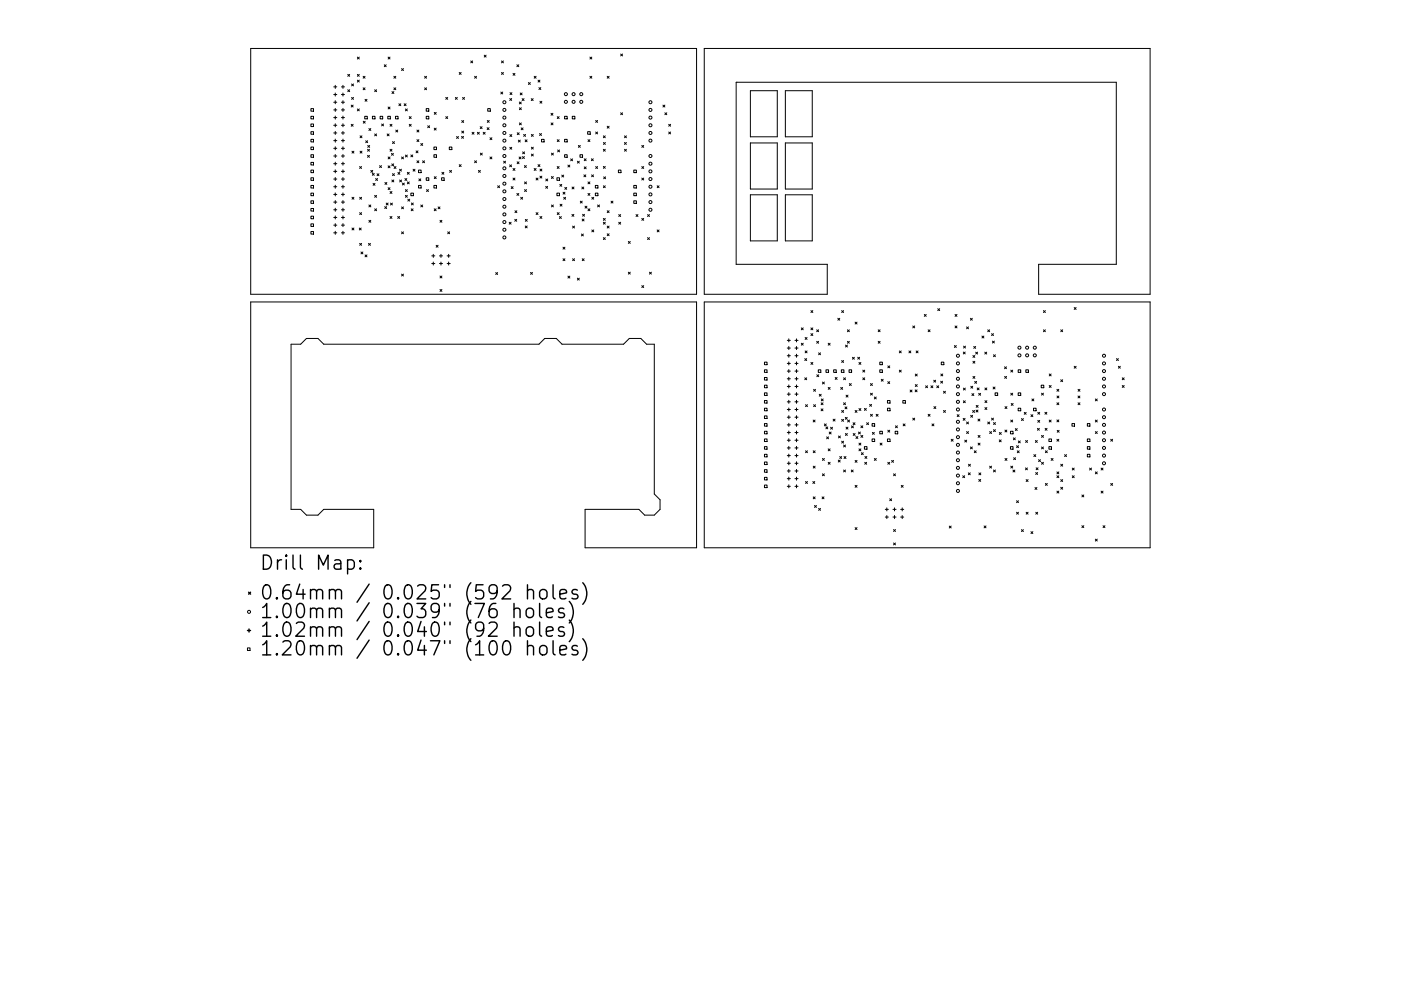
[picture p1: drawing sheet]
<svg xmlns="http://www.w3.org/2000/svg" width="297mm" height="210mm" viewBox="0 0 297 210" stroke-linecap="round" stroke-linejoin="round" font-family="sans-serif">
<defs><g id="words">
<g font-size="4.2">
<text x="55.1" y="121.1">Drill Map:</text>
<text x="55.1" y="127.4">0.64mm / 0.025&quot; (592 holes)</text>
<text x="55.1" y="131.3">1.00mm / 0.039&quot; (76 holes)</text>
<text x="55.1" y="135.3">1.02mm / 0.040&quot; (92 holes)</text>
<text x="55.1" y="139.2">1.20mm / 0.047&quot; (100 holes)</text>
</g>
</g></defs>
<g fill="none" stroke="#000" stroke-width=".21">
<path d="M53.2 10.3h94.5v52.1h-94.5zM70.8 18.4h.6M71.1 18.1v.7M71.1 19.7v.7M72.4 18.4h.6M72.7 18.1v.7M72.7 19.7v.7M73.7 15.8l.4 .4M73.7 19l.4 .4M74.1 15.8l-.4 .4M74.1 19l-.4 .4M74.5 17.8l.5 .4"/>
<path d="M75 17.8l-.5 .4M75.8 12.1l.4 .4M75.8 15.8l.4 .4M75.8 17l.4 .4M76.2 17l-.4 .4M76.2 12.1l-.4 .4M76.2 15.8l-.4 .4M77 16.2l.4 .4M77 18.6l.4 .4M77.4 16.2l-.4 .4M77.4 18.6l-.4 .4M79.4 19l.4 .4"/>
<path d="M79.8 19l-.4 .4M81.5 13.7l.4 .5M81.9 13.7l-.4 .5M82.3 12.1l.4 .4M82.7 12.1l-.4 .4M83.1 19.4l.4 .4M83.5 19.4l-.4 .4M83.5 16.2l.4 .4M83.5 18.6l.4 .4M83.9 16.2l-.4 .4M83.9 18.6l-.4 .4M85.1 14.6l.4 .4"/>
<path d="M85.5 14.6l-.4 .4M90 16.2l.4 .4M90 18.6l.4 .4M90.4 16.2l-.4 .4M90.4 18.6l-.4 .4M97.4 15.4l.4 .4M97.8 15.4l-.4 .4M99.8 12.9l.4 .4M100.2 12.9l-.4 .4M100.6 16.2l.4 .4M101 16.2l-.4 .4M102.7 11.7l.4 .4"/>
<path d="M103.1 11.7l-.4 .4M106.2 19.5l.4 .4M106.3 15.4l.4 .4M106.3 12.9l.4 .4M106.6 19.5l-.4 .4M106.7 15.4l-.4 .4M106.7 12.9l-.4 .4M108.1 19.7l.4 .4M108.5 19.7l-.4 .4M108.8 15.6l.4 .4M109.2 15.6l-.4 .4M109.6 13.7l.4 .5"/>
<path d="M110 13.7l-.4 .5M110.3 19.7l.4 .4M110.7 19.7l-.4 .4M112 17.5l.4 .4M112.4 17.5l-.4 .4M113.3 16.2l.4 .4M113.7 16.2l-.4 .4M114.1 17l.4 .4M114.3 18.6l.4 .4M114.5 17l-.4 .4M114.7 18.6l-.4 .4M125.1 12.1l.4 .4"/>
<path d="M125.1 16.2l.4 .4M125.5 12.1l-.4 .4M125.5 16.2l-.4 .4M128.7 16.2l.4 .4M129.1 16.2l-.4 .4M131.6 11.5l.4 .4M132 11.5l-.4 .4M149.3 10.3h94.5v52.1h-23.6v-6.3h16.5v-38.6h-80.6v38.6h19.3v6.3h-26.1zM159.1 19.2h5.7v9.8h-5.7zM166.5 19.2h5.7v9.8h-5.7zM65.9 23h.6v.6h-.6zM65.9 24.7h.6v.5h-.6z"/>
<path d="M65.9 26.3h.6v.6h-.6zM65.9 27.9h.6v.6h-.6zM65.9 29.6h.6v.5h-.6zM65.9 31.2h.6v.5h-.6zM65.9 32.8h.6v.6h-.6zM65.9 34.5h.6v.5h-.6zM65.9 36.1h.6v.5h-.6zM65.9 37.7h.6v.6h-.6zM65.9 39.3h.6v.6h-.6zM70.8 20.1h.6M70.8 21.7h.6M70.8 23.3h.6"/>
<path d="M70.8 24.9h.6M70.8 26.6h.6M70.8 28.2h.6M70.8 29.8h.6M70.8 31.5h.6M70.8 33.1h.6M70.8 34.7h.6M70.8 36.4h.6M70.8 38h.6M70.8 39.6h.6M71.1 21.4v.6M71.1 23v.6"/>
<path d="M71.1 24.6v.7M71.1 26.3v.6M71.1 27.9v.6M71.1 29.5v.7M71.1 31.1v.7M71.1 32.8v.6M71.1 34.4v.7M71.1 36v.7M71.1 37.7v.6M71.1 39.3v.6M72.4 20.1h.6M72.4 21.7h.6"/>
<path d="M72.4 23.3h.6M72.4 24.9h.6M72.4 26.6h.6M72.4 28.2h.6M72.4 29.8h.6M72.4 31.5h.6M72.4 33.1h.6M72.4 34.7h.6M72.4 36.4h.6M72.4 38h.6M72.4 39.6h.6M72.7 21.4v.6"/>
<path d="M72.7 23v.6M72.7 24.6v.7M72.7 26.3v.6M72.7 27.9v.6M72.7 29.5v.7M72.7 31.1v.7M72.7 32.8v.6M72.7 34.4v.7M72.7 36v.7M72.7 37.7v.6M72.7 39.3v.6M74.5 22.3l.4 .4"/>
<path d="M74.5 26.4l.4 .4M74.5 20.7l.5 .4M74.6 32.1l.4 .4M74.9 22.3l-.4 .4M74.9 26.4l-.4 .4M75 20.7l-.5 .4M75 32.1l-.4 .4M75.8 23.1l.4 .4M76.2 23.1l-.4 .4M76.2 35.3l.5 .4M76.3 28.8l.4 .4M76.3 32.1l.4 .4"/>
<path d="M76.7 35.3l-.5 .4M76.7 28.8l-.4 .4M76.7 32.1l-.4 .4M77 25.7l.4 .4M77.3 24.7h.6v.5h-.6zM77.4 21.1l.4 .4M77.4 25.7l-.4 .4M77.5 29.9l.4 .4M77.8 21.1l-.4 .4M77.9 33l.4 .4M77.9 31.7l.4 .4M77.9 29.9l-.4 .4"/>
<path d="M78 30.9l.4 .4M78.2 27.3l.4 .4M78.3 33l-.4 .4M78.3 31.7l-.4 .4M78.4 30.9l-.4 .4M78.6 27.3l-.4 .4M78.6 36.2l.4 .4M78.9 36.8l.4 .4M79 24.7h.5v.5h-.5zM79 36.2l-.4 .4M79.1 38.9l.4 .4M79.3 36.8l-.4 .4"/>
<path d="M79.4 28.4l.4 .4M79.5 38.9l-.4 .4M79.6 37.9l.5 .4M79.8 28.4l-.4 .4M79.9 36.9l.4 .4M80.1 37.9l-.5 .4M80.3 36.9l-.4 .4M80.5 35.1l.4 .5M80.6 24.7h.5v.5h-.5zM80.9 35.1l-.4 .5M80.9 26.3l.4 .4M81.3 26.3l-.4 .4"/>
<path d="M81.6 38.7l.4 .4M82 38.7l-.4 .4M82.1 28.4l.4 .4M82.2 24.7h.6v.5h-.6zM82.3 35.2l.4 .4M82.3 39.8l.4 .4M82.3 22.7l.4 .4M82.3 33.3l.4 .4M82.5 28.4l-.4 .4M82.7 26.4l.4 .4M82.7 31.7l.4 .4M82.7 35.2l-.4 .4"/>
<path d="M82.7 33.3l-.4 .4M82.7 22.7l-.4 .4M82.7 39.8l-.4 .4M83 32.5l.4 .4M83.1 34.8l.4 .4M83.1 38.2l.4 .4M83.1 26.4l-.4 .4M83.1 31.7l-.4 .4M83.2 36.8l.4 .5M83.2 30.1l.4 .4M83.4 32.5l-.4 .4M83.5 34.8l-.4 .4"/>
<path d="M83.5 38.2l-.4 .4M83.6 35.3l.4 .4M83.6 36.8l-.4 .5M83.6 30.1l-.4 .4M83.8 24.7h.6v.5h-.6zM83.9 27.6l.4 .4M84 35.3l-.4 .4M84.3 27.6l-.4 .4M84.4 36.6l.4 .4M84.6 22l.4 .4M84.7 35.9l.4 .4M84.7 38.2l.4 .4"/>
<path d="M84.8 36.6l-.4 .4M85 22l-.4 .4M85.1 35.9l-.4 .4M85.1 38.2l-.4 .4M85.1 33.3l.4 .4M85.3 38.8l.4 .5M85.5 33.3l-.4 .4M85.7 22l.4 .4M85.7 38.8l-.4 .5M85.8 37.9l.5 .4M86 23.1l.4 .4M86 32.9l.4 .4"/>
<path d="M86.1 22l-.4 .4M86.3 37.9l-.5 .4M86.4 23.1l-.4 .4M86.4 38.6l.4 .4M86.4 32.9l-.4 .4M86.4 36.6l.4 .4M86.8 38.6l-.4 .4M86.8 26.4l.4 .4M86.8 36.6l-.4 .4M86.8 24.7l.4 .5M87.1 32.9l.4 .4M87.2 24.7l-.4 .5"/>
<path d="M87.2 26.4l-.4 .4M87.5 32.9l-.4 .4M87.6 35.9l.4 .4M88 35.9l-.4 .4M88.2 32l.4 .4M88.4 29.6l.4 .4M88.4 27.6l.4 .4M88.4 34.1l.4 .4M88.6 32l-.4 .4M88.7 36.1h.6v.5h-.6zM88.7 39.3h.6v.6h-.6zM88.8 29.6l-.4 .4"/>
<path d="M88.8 27.6l-.4 .4M88.8 34.1l-.4 .4M88.8 38l.4 .4M89.2 30.4l.4 .5M89.2 38l-.4 .4M89.6 34.1l.4 .4M89.6 30.4l-.4 .5M90 34.1l-.4 .4M90.4 23h.5v.6h-.5zM90.4 24.7h.5v.5h-.5zM90.4 37.7h.5v.6h-.5zM90.7 26.7l.4 .4"/>
<path d="M91.1 26.7l-.4 .4M92 31.2h.5v.5h-.5zM92 32.8h.5v.6h-.5zM92 39.3h.5v.6h-.5zM92.1 27.2l.4 .4M92.1 23.8l.4 .5M92.1 37.5l.4 .4M92.5 27.2l-.4 .4M92.5 23.8l-.4 .5M92.5 37.5l-.4 .4M93.6 37.7h.6v.6h-.6zM93.7 36.6l.4 .4"/>
<path d="M94.1 36.6l-.4 .4M94.5 20.7l.4 .4M94.5 24.7l.4 .5M94.9 24.7l-.4 .5M94.9 20.7l-.4 .4M95.3 31.2h.5v.5h-.5zM95.3 36.2l.4 .4M95.7 36.2l-.4 .4M96.5 20.7l.5 .4M96.8 29l.4 .4M97 20.7l-.5 .4M97.2 29l-.4 .4"/>
<path d="M97.4 34.9l.4 .4M97.8 34.9l-.4 .4M97.9 28.9l.4 .4M97.9 25.6l.4 .4M97.9 27.8l.4 .4M98.1 20.7l.4 .4M98.3 28.9l-.4 .4M98.3 25.6l-.4 .4M98.3 27.8l-.4 .4M98.5 20.7l-.4 .4M100.1 28.1l.4 .4M100.5 28.1l-.4 .4"/>
<path d="M100.6 34.1l.4 .4M101 34.1l-.4 .4M101.2 28.1l.4 .4M101.4 36.2l.4 .4M101.6 28.1l-.4 .4M101.8 26.9l.4 .4M101.8 36.2l-.4 .4M101.8 32.5l.5 .4M102.2 26.9l-.4 .4M102.3 32.5l-.5 .4M102.4 28.1l.5 .4M102.9 28.1l-.5 .4"/>
<path d="M103.3 27.1l.4 .4M103.3 25.6l.4 .4M103.4 23h.6v.6h-.6zM103.7 27.1l-.4 .4M103.7 25.6l-.4 .4M103.9 29.2l.4 .4M103.9 33.3l.4 .4M104.3 29.2l-.4 .4M104.3 33.3l-.4 .4M105.5 39.4l.4 .4M105.9 39.4l-.4 .4M106.8 34.2l.4 .4"/>
<path d="M107.2 34.2l-.4 .4M108.1 35l.4 .4M108.1 20.9l.4 .4M108.1 31.3l.4 .4M108.1 28.6l.4 .4M108.4 39.6l.4 .4M108.5 35l-.4 .4M108.5 20.9l-.4 .4M108.5 31.3l-.4 .4M108.5 28.6l-.4 .4M108.8 35.7l.4 .5M108.8 37.8l.4 .4"/>
<path d="M108.8 39.6l-.4 .4M109.2 35.7l-.4 .5M109.2 37.8l-.4 .4M109.6 34.3l.5 .4M109.7 28.2l.4 .4M109.9 29.7l.4 .4M110.1 34.3l-.5 .4M110.1 33.3l.4 .4M110.1 28.2l-.4 .4M110.1 21.6l.4 .4M110.1 22.9l.4 .4M110.1 26.1l.4 .4"/>
<path d="M110.3 29.7l-.4 .4M110.5 33.3l-.4 .4M110.5 27.1l.4 .4M110.5 21.6l-.4 .4M110.5 22.9l-.4 .4M110.5 26.1l-.4 .4M110.7 20.9l.4 .4M110.8 33.2l.4 .4M110.8 32.2l.4 .4M110.9 27.1l-.4 .4M111 28.5l.4 .4M111.1 20.9l-.4 .4"/>
<path d="M111.2 33.2l-.4 .4M111.2 35.1l.4 .4M111.2 38.6l.4 .4M111.2 32.2l-.4 .4M111.3 29.7l.5 .4M111.4 28.5l-.4 .4M111.6 35.1l-.4 .4M111.6 38.6l-.4 .4M111.8 29.7l-.5 .4M112.6 20.9l.4 .4M112.7 28.5l.4 .4M112.7 32.7l.4 .4"/>
<path d="M112.7 31.2l.4 .4M113 20.9l-.4 .4M113.1 28.5l-.4 .4M113.1 32.7l-.4 .4M113.1 31.2l-.4 .4M113.3 35.7l.4 .5M113.7 35.7l-.4 .5M113.7 37.8l.4 .4M114.1 37.8l-.4 .4M114.1 34.9l.4 .4M114.4 28.3l.4 .4M114.5 34.9l-.4 .4"/>
<path d="M114.5 21.5l.4 .4M114.5 37.4l.4 .4M114.5 35.9l.4 .4M114.8 28.3l-.4 .4M114.8 29.6h.6v.5h-.6zM114.9 37.4l-.4 .4M114.9 21.5l-.4 .4M114.9 35.9l-.4 .4M115.7 39.5l.4 .4M115.7 38l.4 .4M116.1 39.5l-.4 .4M116.1 38l-.4 .4"/>
<path d="M116.8 24l.4 .4M116.8 26.1l.4 .4M116.9 37.5l.4 .4M116.9 32.5l.4 .4M117.2 24l-.4 .4M117.2 26.1l-.4 .4M117.3 37.5l-.4 .4M117.3 32.5l-.4 .4M118.1 37.7h.5v.6h-.5zM118.1 35.3l.4 .4M118.1 29.6l.5 .4M118.1 24.7l.5 .5"/>
<path d="M118.2 31.8l.4 .4M118.5 35.3l-.4 .4M118.6 24.7l-.5 .5M118.6 29.6l-.5 .4M118.6 31.8l-.4 .4M118.7 39.1l.4 .4M119.1 39.1l-.4 .4M119.1 37.1l.4 .5M119.5 37.1l-.4 .5M119.7 24.7h.6v.5h-.6zM119.7 29.6h.6v.5h-.6zM119.7 32.8h.6v.6h-.6z"/>
<path d="M119.7 39.8l.5 .4M120.2 39.8l-.5 .4M120.4 35l.4 .4M120.8 35l-.4 .4M121 33.7l.4 .4M121.3 39.7l.4 .4M121.3 24.7h.6v.5h-.6zM121.4 33.7l-.4 .4M121.7 39.7l-.4 .4M122.4 34.2l.4 .4M122.6 30.9l.4 .4M122.8 34.2l-.4 .4"/>
<path d="M123 32.8h.5v.6h-.5zM123 30.9l-.4 .4M123.4 39.7l.4 .4M123.8 39.7l-.4 .4M123.8 37.1l.4 .4M123.9 33.7l.4 .4M123.9 35.4l.4 .4M124.2 37.1l-.4 .4M124.3 33.7l-.4 .4M124.3 35.4l-.4 .4M124.6 27.9h.5v.6h-.5zM124.7 38.6l.4 .4"/>
<path d="M124.7 29.6l.4 .4M125.1 38.6l-.4 .4M125.1 29.6l-.4 .4M125.4 33.7l.4 .4M125.4 37.1l.4 .4M125.8 33.7l-.4 .4M125.8 37.1l-.4 .4M126.2 39.3h.6v.6h-.6zM126.3 25.6l.4 .4M126.3 28l.4 .4M126.3 35.3l.4 .4M126.7 28l-.4 .4"/>
<path d="M126.7 25.6l-.4 .4M126.7 35.3l-.4 .4M127.9 39.4l.4 .4M127.9 28.8l.4 .4M127.9 31.7l.4 .4M127.9 35.3l.4 .4M127.9 30.2l.5 .4M128 37.5l.4 .4M128.3 39.4l-.4 .4M128.3 28.8l-.4 .4M128.3 31.7l-.4 .4M128.3 35.3l-.4 .4"/>
<path d="M128.4 30.2l-.5 .4M128.4 37.5l-.4 .4M128.7 26.8l.4 .4M129.1 26.8l-.4 .4M131.1 36.1h.6v.5h-.6zM131.6 23.9l.4 .4M132 23.9l-.4 .4M132.4 30.2l.4 .4M132.4 31.7l.4 .4M132.4 28.8l.4 .4M132.8 30.2l-.4 .4M132.8 28.8l-.4 .4"/>
<path d="M132.8 31.7l-.4 .4M134.4 36.1h.5v.5h-.5zM134.4 39.3h.5v.6h-.5zM136.1 35.3l.4 .4M136.1 37.8l.4 .4M136.1 30.9l.4 .4M136.5 30.9l-.4 .4M136.5 35.3l-.4 .4M136.5 37.8l-.4 .4M139.3 39.4l.4 .4M139.7 39.4l-.4 .4M140.6 22.3l.4 .4"/>
<path d="M141 22.3l-.4 .4M141 23.9l.4 .4M141.4 23.9l-.4 .4M141.8 26.4l.4 .4M141.8 28l.4 .4M142.2 26.4l-.4 .4M142.2 28l-.4 .4M159.1 30.3h5.7v9.8h-5.7zM166.5 30.3h5.7v9.8h-5.7zM65.9 41h.6v.5h-.6zM65.9 42.6h.6v.5h-.6zM65.9 44.2h.6v.6h-.6z"/>
<path d="M65.9 45.9h.6v.5h-.6zM65.9 47.5h.6v.5h-.6zM65.9 49.1h.6v.6h-.6zM70.8 41.2h.6M70.8 42.9h.6M70.8 44.5h.6M70.8 46.1h.6M70.8 47.8h.6M70.8 49.4h.6M71.1 40.9v.7M71.1 42.6v.6M71.1 44.2v.6"/>
<path d="M71.1 45.8v.7M71.1 47.4v.7M71.1 49.1v.6M72.4 41.2h.6M72.4 42.9h.6M72.4 44.5h.6M72.4 46.1h.6M72.4 47.8h.6M72.4 49.4h.6M72.7 40.9v.7M72.7 42.6v.6M72.7 44.2v.6"/>
<path d="M72.7 45.8v.7M72.7 47.4v.7M72.7 49.1v.6M74.6 41.9l.4 .4M74.6 48.4l.4 .4M75 41.9l-.4 .4M75 48.4l-.4 .4M76.2 48.4l.4 .4M76.3 41.9l.4 .4M76.3 45.1l.4 .4M76.3 51.6l.4 .4M76.5 53.5l.4 .4"/>
<path d="M76.6 48.4l-.4 .4M76.7 41.9l-.4 .4M76.7 45.1l-.4 .4M76.7 51.6l-.4 .4M76.9 53.5l-.4 .4M77.4 54.1l.4 .4M77.8 54.1l-.4 .4M78.1 51.6l.4 .4M78.2 43.5l.4 .4M78.2 46.7l.4 .5M78.5 51.6l-.4 .4M78.6 43.5l-.4 .4"/>
<path d="M78.6 46.7l-.4 .5M79.4 41.5l.4 .4M79.4 44.3l.4 .4M79.8 41.5l-.4 .4M79.8 44.3l-.4 .4M81.6 43.8l.4 .4M81.9 43.1l.4 .4M82 43.8l-.4 .4M82.3 43.1l-.4 .4M82.7 40.6l.4 .4M82.7 45.9l.4 .4M82.8 43.1l.4 .4"/>
<path d="M83.1 40.6l-.4 .4M83.1 45.9l-.4 .4M83.2 43.1l-.4 .4M84.3 45.9l.4 .4M84.7 45.9l-.4 .4M85.1 43.9l.4 .4M85.1 49.2l.4 .4M85.1 58.2l.4 .4M85.5 43.9l-.4 .4M85.5 49.2l-.4 .4M85.5 58.2l-.4 .4M86 40.2l.4 .4"/>
<path d="M86 41.5l.4 .4M86.4 40.2l-.4 .4M86.4 41.5l-.4 .4M86.5 42.3l.4 .4M86.9 42.3l-.4 .4M87.1 41h.6v.5h-.6zM87.2 44.3l.4 .4M87.2 43.1l.4 .4M87.6 44.3l-.4 .4M87.6 43.1l-.4 .4M89.2 43.5l.4 .4M89.6 43.5l-.4 .4"/>
<path d="M90.4 40.2l.4 .4M90.8 40.2l-.4 .4M91.5 54.3h.7M91.5 55.9h.7M91.9 54v.6M91.9 55.6v.6M92.1 44.3l.4 .4M92.5 44.3l-.4 .4M92.5 52l.4 .5M92.9 43.9l.4 .4M92.9 52l-.4 .5M93.2 54.3h.6"/>
<path d="M93.2 55.9h.6M93.3 46.7l.4 .5M93.3 43.9l-.4 .4M93.3 58.6l.4 .4M93.5 54v.6M93.5 55.6v.6M93.7 46.7l-.4 .5M93.7 58.6l-.4 .4M94.8 54.3h.6M94.8 55.9h.6M94.9 49.2l.4 .4M95.1 54v.6"/>
<path d="M95.1 55.6v.6M95.3 49.2l-.4 .4M105.1 57.8l.4 .4M105.5 57.8l-.4 .4M108 47.2l.4 .4M108.4 47.2l-.4 .4M109.1 46.5l.4 .4M109.2 44.7l.4 .4M109.5 46.5l-.4 .4M109.6 44.7l-.4 .4M109.6 41l.4 .5M110 41l-.4 .5"/>
<path d="M110.4 41.9l.4 .4M110.8 41.9l-.4 .4M111.2 40.2l.4 .4M111.4 47.9l.4 .4M111.4 46.5l.4 .5M111.6 40.2l-.4 .4M111.8 47.9l-.4 .4M111.8 46.5l-.4 .5M112.5 57.8l.4 .4M112.9 57.8l-.4 .4M113.7 45.1l.4 .4M114.1 45.1l-.4 .4"/>
<path d="M114.5 45.9l.4 .4M114.9 45.9l-.4 .4M116.9 43.5l.4 .4M117.3 43.5l-.4 .4M118.1 41h.5v.5h-.5zM118.1 45.1l.5 .4M118.6 45.1l-.5 .4M118.6 45.9l.4 .5M118.7 43.3l.5 .4M119 45.9l-.4 .5M119.2 43.3l-.5 .4M119.4 54.9l.4 .4"/>
<path d="M119.4 52.5l.4 .4M119.4 40.8l.4 .4M119.5 41.9l.4 .4M119.8 52.5l-.4 .4M119.8 54.9l-.4 .4M119.8 40.8l-.4 .4M119.9 41.9l-.4 .4M120.4 58.6l.4 .4M120.8 58.6l-.4 .4M121.3 45.5l.4 .4M121.4 48l.4 .4M121.4 54.9l.4 .4"/>
<path d="M121.7 45.5l-.4 .4M121.8 48l-.4 .4M121.8 54.9l-.4 .4M122.4 59l.4 .4M122.8 59l-.4 .4M123 42.7l.4 .4M123.3 49.6l.4 .5M123.4 46.5l.4 .4M123.4 54.9l.4 .4M123.4 42.7l-.4 .4M123.5 45.5l.4 .4M123.7 49.6l-.4 .5"/>
<path d="M123.8 46.5l-.4 .4M123.8 54.9l-.4 .4M123.9 45.5l-.4 .4M124 43.7l.4 .5M124.4 43.7l-.4 .5M124.7 44.3l.4 .4M124.7 41l.4 .5M125.1 41l-.4 .5M125.1 44.3l-.4 .4M125.5 41.9l.4 .4M125.5 48.8l.4 .4M125.9 48.8l-.4 .4"/>
<path d="M125.9 41.9l-.4 .4M126.2 41h.6v.5h-.6zM126.7 43.5l.4 .4M127.1 43.5l-.4 .4M127.9 46.3l.4 .4M127.9 50.4l.4 .4M127.9 47.2l.4 .4M128.3 46.3l-.4 .4M128.3 50.4l-.4 .4M128.3 47.2l-.4 .4M128.7 48l.4 .4M128.7 44.7l.4 .4"/>
<path d="M128.7 49.6l.4 .4M129.1 49.6l-.4 .4M129.1 44.7l-.4 .4M129.1 48l-.4 .4M129.6 42.7l.4 .4M130 42.7l-.4 .4M131.2 47.2l.4 .4M131.2 45.5l.4 .4M131.6 47.2l-.4 .4M131.6 45.5l-.4 .4M133.2 57.7l.4 .5M133.2 51.2l.4 .4"/>
<path d="M133.6 51.2l-.4 .4M133.6 57.7l-.4 .5M134.4 41h.5v.5h-.5zM134.4 42.6h.5v.5h-.5zM134.9 45.5l.4 .4M135.3 45.5l-.4 .4M136.1 46.3l.4 .4M136.5 46.3l-.4 .4M137.3 45.5l.4 .4M137.3 50.4l.4 .4M137.7 45.5l-.4 .4M137.7 50.4l-.4 .4"/>
<path d="M137.7 57.7l.4 .5M138.1 57.7l-.4 .5M139.3 48.8l.4 .4M139.7 48.8l-.4 .4M159.1 41.3h5.7v9.8h-5.7zM166.5 41.3h5.7v9.8h-5.7zM53.2 64.1h94.5v52.1h-23.6v-8.1h11.4l1.2 1.2h2l1.2-1.2v-2.1l-1.2-1.2v-31.8h-1.6l-1.2-1.2h-2.5l-1.2 1.2h-13l-1.3-1.2h-2.4l-1.2 1.2h-45.7l-1.2-1.2h-2.4l-1.3 1.2h-2v35.1h2l1.3 1.2h2.4l1.2-1.2h10.6v8.1h-26zM93.3 61.4l.4 .4M93.7 61.4l-.4 .4M136.1 60.6l.4 .4M136.5 60.6l-.4 .4M149.3 64.1h94.5v52.1h-94.5z"/>
<path d="M162.1 76.8h.5v.6h-.5zM162.1 78.5h.5v.5h-.5zM166.9 72.2h.7M166.9 73.8h.7M166.9 75.5h.7M166.9 77.1h.7M166.9 78.7h.7M167.2 71.9v.6M167.2 73.5v.7M167.2 75.1v.7M167.2 76.8v.6M167.2 78.4v.7"/>
<path d="M168.5 72.2h.7M168.5 73.8h.7M168.5 75.5h.7M168.5 77.1h.7M168.5 78.7h.7M168.9 71.9v.6M168.9 73.5v.7M168.9 75.1v.7M168.9 76.8v.6M168.9 78.4v.7M169.9 69.6l.4 .4M169.9 72.8l.4 .4"/>
<path d="M170.3 69.6l-.4 .4M170.3 72.8l-.4 .4M170.6 76.1l.4 .4M170.7 71.6l.4 .4M170.7 74.5l.4 .4M171 76.1l-.4 .4M171.1 71.6l-.4 .4M171.1 74.5l-.4 .4M171.9 65.9l.4 .4M171.9 69.6l.4 .4M171.9 70.8l.4 .4M171.9 76.9l.4 .4"/>
<path d="M172.3 70.8l-.4 .4M172.3 65.9l-.4 .4M172.3 69.6l-.4 .4M172.3 76.9l-.4 .4M173.2 70l.4 .4M173.2 72.4l.4 .4M173.2 79.5l.4 .4M173.5 78.5h.5v.5h-.5zM173.6 70l-.4 .4M173.6 72.4l-.4 .4M173.6 74.9l.4 .4M173.6 79.5l-.4 .4"/>
<path d="M174 74.9l-.4 .4M175.1 78.5h.6v.5h-.6zM175.6 72.8l.4 .4M176 72.8l-.4 .4M176.8 78.5h.5v.5h-.5zM177.6 67.5l.4 .4M178 67.5l-.4 .4M178.4 78.5h.5v.5h-.5zM178.4 65.9l.5 .4M178.4 76.5l.5 .4M178.9 65.9l-.5 .4M178.9 76.5l-.5 .4"/>
<path d="M179.3 73.2l.4 .4M179.7 73.2l-.4 .4M179.7 70l.4 .4M179.7 72.4l.4 .4M180 78.5h.6v.5h-.6zM180.1 70l-.4 .4M180.1 72.4l-.4 .4M180.7 75.8l.4 .4M181.1 75.8l-.4 .4M181.3 68.3l.4 .5M181.7 68.3l-.4 .5M181.9 75.8l.4 .4"/>
<path d="M182.1 76.9l.4 .4M182.3 75.8l-.4 .4M182.5 76.9l-.4 .4M182.9 78.5l.4 .4M183.3 78.5l-.4 .4M186.2 70l.4 .4M186.2 72.4l.4 .4M186.5 76.8h.6v.6h-.6zM186.5 78.5h.6v.5h-.6zM186.6 70l-.4 .4M186.6 72.4l-.4 .4M188.2 77.6l.4 .4"/>
<path d="M188.6 77.6l-.4 .4M190.7 74.5l.4 .4M190.7 78.5l.4 .4M191.1 78.5l-.4 .4M191.1 74.5l-.4 .4M192.7 74.5l.4 .4M193.1 74.5l-.4 .4M193.5 69.2l.4 .4M193.9 69.2l-.4 .4M194.1 79.4l.4 .4M194.2 74.5l.4 .4M194.5 79.4l-.4 .4"/>
<path d="M194.6 74.5l-.4 .4M196 66.7l.4 .4M196.4 66.7l-.4 .4M196.8 70l.4 .4M197.2 70l-.4 .4M198.8 65.5l.4 .4M199.2 65.5l-.4 .4M199.5 79.3l.4 .5M199.6 76.8h.5v.6h-.5zM199.9 79.3l-.4 .5M202.3 73.3l.5 .4M202.5 69.2l.4 .4"/>
<path d="M202.5 66.7l.4 .4M202.8 73.3l-.5 .4M202.9 69.2l-.4 .4M202.9 66.7l-.4 .4M204.2 74.7l.4 .4M204.3 73.4l.4 .4M204.6 74.7l-.4 .4M204.7 73.4l-.4 .4M204.9 69.4l.4 .4M205.3 69.4l-.4 .4M205.7 67.5l.5 .4M206.2 67.5l-.5 .4"/>
<path d="M206.3 75.4l.4 .4M206.3 76.7l.4 .4M206.3 79.9l.4 .4M206.5 73.5l.4 .4M206.7 75.4l-.4 .4M206.7 76.7l-.4 .4M206.7 79.9l-.4 .4M206.9 73.5l-.4 .4M206.9 74.7l.4 .4M207.3 74.7l-.4 .4M208.2 71.3l.4 .4M208.6 71.3l-.4 .4"/>
<path d="M208.8 74.7l.4 .4M209.2 74.7l-.4 .4M209.4 70l.4 .4M209.8 70l-.4 .4M210.2 70.8l.4 .4M210.4 72.4l.4 .4M210.6 70.8l-.4 .4M210.6 75.3l.4 .4M210.8 72.4l-.4 .4M211 75.3l-.4 .4M213 77.8l.4 .4M213 79.9l.4 .4"/>
<path d="M213.4 77.8l-.4 .4M213.4 79.9l-.4 .4M214.3 78.5l.4 .4M214.7 78.5l-.4 .4M215.9 78.5h.5v.5h-.5zM217.5 78.5h.5v.5h-.5zM221.2 65.9l.4 .4M221.2 70l.4 .4M221.6 65.9l-.4 .4M221.6 70l-.4 .4M222.5 79.3l.4 .5M222.9 79.3l-.4 .5"/>
<path d="M224.9 70l.4 .4M225.3 70l-.4 .4M227.8 65.2l.4 .5M227.8 77.7l.4 .4M228.2 77.7l-.4 .4M228.2 65.2l-.4 .5M236.7 76.1l.4 .4M237.1 76.1l-.4 .4M237.1 77.7l.4 .4M237.5 77.7l-.4 .4M162.1 80.1h.5v.5h-.5zM162.1 81.7h.5v.6h-.5z"/>
<path d="M162.1 83.4h.5v.5h-.5zM162.1 85h.5v.5h-.5zM162.1 86.6h.5v.6h-.5zM162.1 88.2h.5v.6h-.5zM162.1 89.9h.5v.5h-.5zM162.1 91.5h.5v.5h-.5zM162.1 93.1h.5v.6h-.5zM162.1 94.8h.5v.5h-.5zM162.1 96.4h.5v.5h-.5zM162.1 98h.5v.6h-.5zM162.1 99.6h.5v.6h-.5zM166.9 80.4h.7"/>
<path d="M166.9 82h.7M166.9 83.6h.7M166.9 85.3h.7M166.9 86.9h.7M166.9 88.5h.7M166.9 90.1h.7M166.9 91.8h.7M166.9 93.4h.7M166.9 95h.7M166.9 96.7h.7M166.9 98.3h.7M166.9 99.9h.7"/>
<path d="M167.2 80v.7M167.2 81.7v.6M167.2 83.3v.6M167.2 84.9v.7M167.2 86.6v.6M167.2 88.2v.6M167.2 89.8v.7M167.2 91.4v.7M167.2 93.1v.6M167.2 94.7v.7M167.2 96.3v.7M167.2 98v.6"/>
<path d="M167.2 99.6v.6M168.5 80.4h.7M168.5 82h.7M168.5 83.6h.7M168.5 85.3h.7M168.5 86.9h.7M168.5 88.5h.7M168.5 90.1h.7M168.5 91.8h.7M168.5 93.4h.7M168.5 95h.7M168.5 96.7h.7"/>
<path d="M168.5 98.3h.7M168.5 99.9h.7M168.9 80v.7M168.9 81.7v.6M168.9 83.3v.6M168.9 84.9v.7M168.9 86.6v.6M168.9 88.2v.6M168.9 89.8v.7M168.9 91.4v.7M168.9 93.1v.6M168.9 94.7v.7"/>
<path d="M168.9 96.3v.7M168.9 98v.6M168.9 99.6v.6M170.6 80.2l.4 .4M170.8 95.6l.4 .5M170.8 85.9l.4 .4M171 80.2l-.4 .4M171.2 85.9l-.4 .4M171.2 95.6l-.4 .5M172.4 89.1l.4 .4M172.4 98.9l.4 .4M172.4 95.6l.4 .5"/>
<path d="M172.5 82.6l.4 .4M172.5 85.9l.4 .4M172.8 89.1l-.4 .4M172.8 95.6l-.4 .5M172.8 98.9l-.4 .4M172.9 82.6l-.4 .4M172.9 85.9l-.4 .4M173.7 83.7l.4 .4M174.1 86.8l.4 .4M174.1 85.5l.4 .4M174.1 83.7l-.4 .4M174.1 84.6l.4 .4"/>
<path d="M174.4 97.3l.4 .4M174.4 81.1l.4 .4M174.5 86.8l-.4 .4M174.5 85.5l-.4 .4M174.5 84.6l-.4 .4M174.8 81.1l-.4 .4M174.8 97.3l-.4 .4M174.8 89.9l.4 .4M175.1 90.6l.4 .4M175.2 89.9l-.4 .4M175.3 92.7l.4 .4M175.5 90.6l-.4 .4"/>
<path d="M175.6 82.2l.4 .4M175.6 95.2l.4 .4M175.6 98.1l.4 .4M175.7 92.7l-.4 .4M175.8 91.7l.4 .4M176 82.2l-.4 .4M176 95.2l-.4 .4M176 98.1l-.4 .4M176.1 90.7l.4 .4M176.2 91.7l-.4 .4M176.5 90.7l-.4 .4M176.6 88.9l.4 .4"/>
<path d="M177 88.9l-.4 .4M177.1 80.1l.4 .4M177.5 80.1l-.4 .4M177.7 97.6l.4 .4M177.8 92.5l.4 .4M178 96.9l.4 .4M178.1 97.6l-.4 .4M178.2 92.5l-.4 .4M178.3 82.2l.4 .4M178.4 89l.5 .4M178.4 96.9l-.4 .4M178.4 93.6l.5 .4"/>
<path d="M178.4 87.1l.5 .4M178.7 82.2l-.4 .4M178.9 85.5l.4 .4M178.9 80.2l.4 .4M178.9 87.1l-.5 .4M178.9 89l-.5 .4M178.9 93.6l-.5 .4M178.9 94.4l.4 .4M178.9 99.7l.4 .4M179 96.9l.4 .4M179.2 86.3l.4 .4M179.2 88.6l.4 .4"/>
<path d="M179.2 92l.5 .4M179.3 80.2l-.4 .4M179.3 85.5l-.4 .4M179.3 94.4l-.4 .4M179.3 99.7l-.4 .4M179.4 96.9l-.4 .4M179.4 90.6l.4 .4M179.4 83.8l.4 .4M179.6 86.3l-.4 .4M179.6 88.6l-.4 .4M179.7 92l-.5 .4M179.7 89.1l.4 .4"/>
<path d="M179.8 90.6l-.4 .4M179.8 83.8l-.4 .4M180.1 81.4l.4 .4M180.1 89.1l-.4 .4M180.5 81.4l-.4 .4M180.5 99.7l.4 .4M180.5 90.4l.4 .4M180.9 89.7l.4 .4M180.9 99.7l-.4 .4M180.9 92l.4 .4M180.9 90.4l-.4 .4M181.3 89.7l-.4 .4"/>
<path d="M181.3 97.7l.4 .4M181.3 92l-.4 .4M181.3 87.1l.4 .4M181.5 92.6l.4 .4M181.7 87.1l-.4 .4M181.7 97.7l-.4 .4M181.9 92.6l-.4 .4M182 91.7l.4 .4M182.1 95.2l.4 .4M182.1 86.7l.4 .4M182.1 94l.4 .4M182.4 91.7l-.4 .4"/>
<path d="M182.5 92.4l.4 .4M182.5 86.7l-.4 .4M182.5 94l-.4 .4M182.5 95.2l-.4 .4M182.5 90.3l.4 .5M182.6 96l.4 .5M182.9 92.4l-.4 .4M182.9 80.2l.4 .4M182.9 90.3l-.4 .5M183 96l-.4 .5M183.3 86.7l.4 .4M183.3 94.8h.5v.5h-.5z"/>
<path d="M183.3 80.2l-.4 .4M183.3 98.1l.4 .4M183.4 96.9l.4 .4M183.7 86.7l-.4 .4M183.7 89.7l.5 .4M183.7 98.1l-.4 .4M183.8 96.9l-.4 .4M184.2 89.7l-.5 .4M184.4 85.8l.4 .4M184.6 87.9l.4 .4M184.6 81.4l.4 .4M184.6 83.4l.4 .4"/>
<path d="M184.8 85.8l-.4 .4M184.9 89.9h.5v.5h-.5zM184.9 93.1h.5v.6h-.5zM185 81.4l-.4 .4M185 83.4l-.4 .4M185 87.9l-.4 .4M185 91.7l.4 .4M185.4 97.3l.4 .4M185.4 84.2l.4 .4M185.4 91.7l-.4 .4M185.8 87.9l.4 .4M185.8 84.2l-.4 .4"/>
<path d="M185.8 97.3l-.4 .4M186.2 87.9l-.4 .4M186.5 91.5h.6v.5h-.6zM186.6 94l.4 .4M186.8 80.5l.5 .4M187 94l-.4 .4M187.3 80.5l-.5 .4M188.2 85h.5v.5h-.5zM188.2 86.6h.5v.6h-.5zM188.2 93.1h.5v.6h-.5zM188.2 98.1l.4 .4M188.2 81l.4 .4"/>
<path d="M188.2 91.3l.4 .4M188.6 81l-.4 .4M188.6 98.1l-.4 .4M188.6 91.3l-.4 .4M189 97.7l.5 .4M189.5 97.7l-.5 .4M189.8 91.5h.5v.5h-.5zM189.9 90.3l.4 .5M190.3 90.3l-.4 .5M191.4 85h.6v.5h-.6zM191.5 89.9l.4 .4M191.9 89.9l-.4 .4"/>
<path d="M193 82.8l.4 .4M193.4 82.8l-.4 .4M193.5 88.7l.4 .4M193.9 88.7l-.4 .4M194 82.7l.4 .4M194.1 81.6l.4 .4M194.4 82.7l-.4 .4M194.5 81.6l-.4 .4M196.2 81.9l.5 .4M196.7 81.9l-.5 .4M196.8 87.9l.4 .4M197.2 87.9l-.4 .4"/>
<path d="M197.4 81.9l.4 .4M197.6 89.9l.4 .4M197.8 81.9l-.4 .4M198 80.7l.4 .4M198 89.9l-.4 .4M198 86.3l.4 .4M198.4 80.7l-.4 .4M198.4 86.3l-.4 .4M198.6 81.9l.4 .4M199 81.9l-.4 .4M199.4 80.9l.5 .4M199.9 80.9l-.5 .4"/>
<path d="M200 87.1l.5 .4M200 83l.5 .4M200.5 83l-.5 .4M200.5 87.1l-.5 .4M201.7 93.2l.4 .4M202.1 93.2l-.4 .4M202.9 88l.4 .4M203.3 88l-.4 .4M204.2 88.8l.4 .4M204.3 85l.4 .4M204.3 82.3l.4 .4M204.5 93.4l.5 .4"/>
<path d="M204.6 88.8l-.4 .4M204.7 85l-.4 .4M204.7 82.3l-.4 .4M204.9 89.5l.4 .4M204.9 91.6l.4 .4M205 93.4l-.5 .4M205.3 89.5l-.4 .4M205.3 91.6l-.4 .4M205.3 98.5l.4 .4M205.7 98.5l-.4 .4M205.7 94.8l.5 .4M205.8 88.1l.4 .4"/>
<path d="M205.8 82l.4 .4M206.1 83.5l.4 .4M206.2 94.8l-.5 .4M206.2 88.1l-.4 .4M206.2 87.1l.4 .4M206.2 82l-.4 .4M206.5 83.5l-.4 .4M206.6 95.6l.4 .5M206.6 87.1l-.4 .4M206.7 80.9l.4 .4M206.9 87l.4 .4M207 95.6l-.4 .5"/>
<path d="M207 86l.4 .4M207.1 80.9l-.4 .4M207.2 82.3l.4 .4M207.3 87l-.4 .4M207.4 88.9l.4 .4M207.4 92.4l.4 .4M207.4 86l-.4 .4M207.4 94l.4 .4M207.5 83.5l.4 .4M207.6 82.3l-.4 .4M207.8 88.9l-.4 .4M207.8 92.4l-.4 .4"/>
<path d="M207.8 94l-.4 .4M207.9 83.5l-.4 .4M208.8 82.3l.4 .4M208.8 86.5l.4 .4M208.8 85l.4 .4M209.2 82.3l-.4 .4M209.2 86.5l-.4 .4M209.2 85l-.4 .4M209.4 89.5l.4 .4M209.8 98.9l.4 .4M209.8 89.5l-.4 .4M209.8 91.6l.4 .4"/>
<path d="M210.2 91.6l-.4 .4M210.2 98.9l-.4 .4M210.2 88.7l.4 .4M210.6 82.1l.4 .4M210.6 99.7l.4 .4M210.6 88.7l-.4 .4M210.6 91.2l.4 .4M210.6 89.7l.5 .4M211 82.1l-.4 .4M211 83.4h.5v.5h-.5zM211 91.2l-.4 .4M211 99.7l-.4 .4"/>
<path d="M211.1 89.7l-.5 .4M211.9 93.3l.4 .4M211.9 91.8l.4 .4M212.3 93.3l-.4 .4M212.3 91.8l-.4 .4M213.1 91.2l.4 .4M213.1 86.3l.4 .4M213.1 97.3l.4 .4M213.5 91.2l-.4 .4M213.5 97.3l-.4 .4M213.5 86.3l-.4 .4M214.2 91.5h.6v.5h-.6z"/>
<path d="M214.2 94.8h.6v.5h-.6zM214.3 89.1l.4 .4M214.3 98.9l.4 .4M214.3 83.4l.4 .4M214.4 85.6l.4 .4M214.7 89.1l-.4 .4M214.7 83.4l-.4 .4M214.7 98.9l-.4 .4M214.8 99.7l.4 .4M214.8 85.6l-.4 .4M214.9 92.9l.4 .4M214.9 97.1l.4 .4"/>
<path d="M215.2 99.7l-.4 .4M215.3 92.9l-.4 .4M215.3 90.9l.4 .4M215.3 97.1l-.4 .4M215.5 94.6l.4 .4M215.7 90.9l-.4 .4M215.7 95.7l.4 .4M215.9 83.4h.5v.5h-.5zM215.9 86.6h.5v.6h-.5zM215.9 93.6l.4 .4M215.9 94.6l-.4 .4M216.1 95.7l-.4 .4"/>
<path d="M216.3 93.6l-.4 .4M216.6 88.8l.4 .4M217 88.8l-.4 .4M217.2 87.5l.4 .4M217.4 99.3l.4 .4M217.5 93.5l.4 .4M217.6 87.5l-.4 .4M217.8 99.3l-.4 .4M217.9 93.5l-.4 .4M218.6 88l.4 .4M218.8 84.6l.4 .4M219 88l-.4 .4"/>
<path d="M219.1 86.6h.6v.6h-.6zM219.2 84.6l-.4 .4M219.2 96.5l.4 .4M219.5 93.5l.4 .4M219.6 96.5l-.4 .4M219.7 99.2l.4 .5M219.9 93.5l-.4 .4M220 90.9l.4 .4M220 89.2l.4 .4M220 87.5l.4 .4M220.1 99.2l-.4 .5M220.2 97.5l.4 .4"/>
<path d="M220.4 90.9l-.4 .4M220.4 89.2l-.4 .4M220.4 87.5l-.4 .4M220.6 97.5l-.4 .4M220.8 81.7h.5v.6h-.5zM220.8 92.4l.4 .4M220.8 98.1l.4 .4M220.8 83.4l.4 .4M220.8 94.8l.4 .4M221.2 83.4l-.4 .4M221.2 92.4l-.4 .4M221.2 94.8l-.4 .4"/>
<path d="M221.2 98.1l-.4 .4M221.5 87.5l.5 .4M221.6 90.9l.4 .4M221.6 95.6l.4 .5M222 87.5l-.5 .4M222 90.9l-.4 .4M222 95.6l-.4 .5M222.4 93.1h.5v.6h-.5zM222.4 94.8h.5v.5h-.5zM222.5 81.8l.4 .4M222.5 89.1l.4 .4M222.9 81.8l-.4 .4"/>
<path d="M222.9 89.1l-.4 .4M222.9 97.3l.4 .4M223.3 97.3l-.4 .4M224.1 93.2l.4 .4M224.1 82.6l.4 .4M224.1 85.5l.4 .4M224.1 89.1l.4 .4M224.1 84l.4 .4M224.1 91.3l.5 .4M224.5 89.1l-.4 .4M224.5 93.2l-.4 .4M224.5 82.6l-.4 .4"/>
<path d="M224.5 85.5l-.4 .4M224.5 84l-.4 .4M224.6 91.3l-.5 .4M224.9 80.6l.4 .4M224.9 98.5l.4 .4M225.3 80.6l-.4 .4M225.3 98.5l-.4 .4M225.7 96.5l.4 .4M226.1 96.5l-.4 .4M227.3 89.9h.5v.5h-.5zM227.3 99.3l.5 .4M227.8 99.3l-.5 .4"/>
<path d="M228.6 84l.4 .4M228.6 82.6l.4 .4M228.6 85.5l.4 .4M229 84l-.4 .4M229 82.6l-.4 .4M229 85.5l-.4 .4M230.5 89.9h.6v.5h-.6zM230.5 93.1h.6v.6h-.6zM230.5 94.8h.6v.5h-.6zM230.5 96.4h.6v.5h-.6zM231 99.3l.4 .4M231.4 99.3l-.4 .4"/>
<path d="M232.2 89.1l.4 .4M232.2 84.6l.4 .4M232.2 91.6l.4 .4M232.6 84.6l-.4 .4M232.6 89.1l-.4 .4M232.6 91.6l-.4 .4M233.5 99.3l.4 .4M233.9 99.3l-.4 .4M235.5 93.2l.4 .4M235.9 93.2l-.4 .4M237.9 80.2l.4 .4M237.9 81.8l.4 .4"/>
<path d="M238.3 80.2l-.4 .4M238.3 81.8l-.4 .4M162.1 101.3h.5v.5h-.5zM162.1 102.9h.5v.6h-.5zM166.9 101.6h.7M166.9 103.2h.7M167.2 101.2v.7M167.2 102.9v.6M168.5 101.6h.7M168.5 103.2h.7M168.9 101.2v.7M168.9 102.9v.6"/>
<path d="M170.8 102.2l.4 .4M171.2 102.2l-.4 .4M172.3 102.2l.4 .4M172.4 105.4l.4 .4M172.7 107.2l.4 .5M172.7 102.2l-.4 .4M172.8 105.4l-.4 .4M173.1 107.2l-.4 .5M173.6 107.9l.4 .4M174 107.9l-.4 .4M174.3 105.4l.4 .4M174.4 100.5l.4 .4"/>
<path d="M174.7 105.4l-.4 .4M174.8 100.5l-.4 .4M181.3 103l.4 .4M181.3 111.9l.4 .4M181.7 103l-.4 .4M181.7 111.9l-.4 .4M187.7 108.1h.7M187.7 109.7h.7M188 107.7v.7M188 109.4v.6M188.6 105.8l.4 .4M189 105.8l-.4 .4"/>
<path d="M189.3 108.1h.7M189.3 109.7h.7M189.5 112.3l.4 .5M189.5 100.5l.4 .4M189.5 115.2l.4 .4M189.7 107.7v.7M189.7 109.4v.6M189.9 100.5l-.4 .4M189.9 112.3l-.4 .5M189.9 115.2l-.4 .4M191 108.1h.6M191 109.7h.6"/>
<path d="M191.1 103l.4 .4M191.3 107.7v.7M191.3 109.4v.6M191.5 103l-.4 .4M201.3 111.6l.4 .4M201.7 111.6l-.4 .4M204.1 100.9l.4 .4M204.5 100.9l-.4 .4M205.3 100.3l.4 .4M205.7 100.3l-.4 .4M207.5 101.7l.4 .4M207.5 100.3l.5 .4"/>
<path d="M207.9 101.7l-.4 .4M208 100.3l-.5 .4M208.6 111.6l.5 .4M209.1 111.6l-.5 .4M215.5 106.2l.4 .4M215.5 108.7l.4 .4M215.9 106.2l-.4 .4M215.9 108.7l-.4 .4M216.6 112.4l.4 .4M217 112.4l-.4 .4M217.6 101.8l.4 .4M217.6 108.7l.4 .4"/>
<path d="M218 101.8l-.4 .4M218 108.7l-.4 .4M218.6 112.8l.4 .4M219 112.8l-.4 .4M219.4 103.4l.4 .4M219.6 100.3l.4 .4M219.6 108.7l.4 .4M219.8 103.4l-.4 .4M220 100.3l-.4 .4M220 108.7l-.4 .4M221.6 102.6l.4 .4M222 102.6l-.4 .4"/>
<path d="M224.1 104.2l.4 .4M224.1 100.1l.4 .4M224.1 100.9l.4 .4M224.5 100.1l-.4 .4M224.5 104.2l-.4 .4M224.5 100.9l-.4 .4M224.9 103.4l.4 .4M224.9 101.8l.4 .4M225.3 103.4l-.4 .4M225.3 101.8l-.4 .4M227.3 100.9l.5 .4M227.8 100.9l-.5 .4"/>
<path d="M229.4 111.5l.4 .4M229.4 105l.4 .4M229.8 105l-.4 .4M229.8 111.5l-.4 .4M232.2 114.4l.4 .4M232.2 100.1l.4 .4M232.6 100.1l-.4 .4M232.6 114.4l-.4 .4M233.5 104.2l.4 .4M233.9 104.2l-.4 .4M233.9 111.5l.4 .4M234.3 111.5l-.4 .4"/>
<path d="M235.5 102.6l.4 .4M235.9 102.6l-.4 .4M52.5 137.5h.5v.5h-.5z"/>
<circle cx="120" cy="20" r=".32"/>
<circle cx="121.6" cy="20" r=".32"/>
<circle cx="123.2" cy="20" r=".32"/>
<circle cx="106.9" cy="37.3" r=".32"/>
<circle cx="106.9" cy="39" r=".32"/>
<circle cx="106.9" cy="26.6" r=".32"/>
<circle cx="106.9" cy="23.3" r=".32"/>
<circle cx="106.9" cy="31.5" r=".32"/>
<circle cx="106.9" cy="28.2" r=".32"/>
<circle cx="106.9" cy="24.9" r=".32"/>
<circle cx="106.9" cy="35.7" r=".32"/>
<circle cx="106.9" cy="29.8" r=".32"/>
<circle cx="106.9" cy="33.1" r=".32"/>
<circle cx="106.9" cy="21.7" r=".32"/>
<circle cx="120" cy="21.6" r=".32"/>
<circle cx="121.6" cy="21.6" r=".32"/>
<circle cx="123.2" cy="21.6" r=".32"/>
<circle cx="137.9" cy="38" r=".32"/>
<circle cx="137.9" cy="36.4" r=".32"/>
<circle cx="137.9" cy="26.6" r=".32"/>
<circle cx="137.9" cy="28.2" r=".32"/>
<circle cx="137.9" cy="23.3" r=".32"/>
<circle cx="137.9" cy="24.9" r=".32"/>
<circle cx="137.9" cy="34.7" r=".32"/>
<circle cx="137.9" cy="29.8" r=".32"/>
<circle cx="137.9" cy="21.7" r=".32"/>
<circle cx="137.9" cy="33.1" r=".32"/>
<circle cx="137.9" cy="39.6" r=".32"/>
<circle cx="106.9" cy="42.2" r=".32"/>
<circle cx="106.9" cy="43.9" r=".32"/>
<circle cx="106.9" cy="50.4" r=".32"/>
<circle cx="106.9" cy="45.5" r=".32"/>
<circle cx="106.9" cy="48.7" r=".32"/>
<circle cx="106.9" cy="47.1" r=".32"/>
<circle cx="106.9" cy="40.6" r=".32"/>
<circle cx="137.9" cy="41.2" r=".32"/>
<circle cx="137.9" cy="42.9" r=".32"/>
<circle cx="137.9" cy="44.5" r=".32"/>
<circle cx="203.1" cy="77.1" r=".32"/>
<circle cx="203.1" cy="78.7" r=".32"/>
<circle cx="203.1" cy="75.5" r=".32"/>
<circle cx="216.1" cy="75.4" r=".32"/>
<circle cx="216.1" cy="73.8" r=".32"/>
<circle cx="217.8" cy="75.4" r=".32"/>
<circle cx="217.8" cy="73.8" r=".32"/>
<circle cx="219.4" cy="75.4" r=".32"/>
<circle cx="219.4" cy="73.8" r=".32"/>
<circle cx="234.1" cy="77.1" r=".32"/>
<circle cx="234.1" cy="78.7" r=".32"/>
<circle cx="234.1" cy="75.5" r=".32"/>
<circle cx="203.1" cy="99.3" r=".32"/>
<circle cx="203.1" cy="82" r=".32"/>
<circle cx="203.1" cy="97.6" r=".32"/>
<circle cx="203.1" cy="89.5" r=".32"/>
<circle cx="203.1" cy="92.8" r=".32"/>
<circle cx="203.1" cy="85.3" r=".32"/>
<circle cx="203.1" cy="80.4" r=".32"/>
<circle cx="203.1" cy="83.6" r=".32"/>
<circle cx="203.1" cy="96" r=".32"/>
<circle cx="203.1" cy="91.1" r=".32"/>
<circle cx="203.1" cy="86.9" r=".32"/>
<circle cx="203.1" cy="94.4" r=".32"/>
<circle cx="234.1" cy="98.3" r=".32"/>
<circle cx="234.1" cy="80.4" r=".32"/>
<circle cx="234.1" cy="82" r=".32"/>
<circle cx="234.1" cy="88.5" r=".32"/>
<circle cx="234.1" cy="90.1" r=".32"/>
<circle cx="234.1" cy="91.8" r=".32"/>
<circle cx="234.1" cy="83.6" r=".32"/>
<circle cx="234.1" cy="96.7" r=".32"/>
<circle cx="234.1" cy="95" r=".32"/>
<circle cx="234.1" cy="86.9" r=".32"/>
<circle cx="234.1" cy="93.4" r=".32"/>
<circle cx="203.1" cy="104.2" r=".32"/>
<circle cx="203.1" cy="102.5" r=".32"/>
<circle cx="203.1" cy="100.9" r=".32"/>
<circle cx="52.8" cy="129.8" r=".32"/>
</g>
<g fill="none" stroke="#000" stroke-width=".3">
<path d="M73.7 118.9l.9-.1 .5 .5v.9l-.3 .4-.2 .2-.9-.2M76.4 118.9l.2 .2-.2 .1-.1-.1 .1-.2v.3M52.5 133.8h.6M52.7 125.6l.4 .5M52.8 133.4v.7M53.1 125.6l-.4 .5M76.4 120.5l.2 .1-.2 .2-.1-.2 .1-.1v.3M109 129.3a.74 .74 0 0 1 1.3 .2v1.5M109 133.3a.74 .74 0 0 1 1.3 .1v1.6M109 128v3M109 132v3M111.7 129.3a.81 .81 0 0 1 .8-.3 .81 .81 0 0 1 .6 .6v.9a.81 .81 0 0 1-.8 .6 .81 .81 0 0 1-.7-.6v-.9z"/>
<path d="M111.8 125.4a.74 .74 0 0 1 1.3 .1v1.6M111.8 133.1a.81 .81 0 0 1 1.3 .5v.8a.81 .81 0 0 1-.8 .6 .81 .81 0 0 1-.7-.6v-.8zM111.8 137.2a.74 .74 0 0 1 1.3 .2v1.5M111.8 124.1v3M111.8 135.9v3M114.4 128v2.6l.4 .4M114.4 132v2.6l.4 .4M114.7 125.2a.81 .81 0 0 1 1.3 .4v.9a.81 .81 0 0 1-.8 .6 .81 .81 0 0 1-.8-.6v-.9zM114.7 137.1a.81 .81 0 0 1 1.3 .4v.9a.81 .81 0 0 1-.8 .6 .81 .81 0 0 1-.8-.6v-.9zM115.8 130l1.5-.3-.2-.5-.8-.2-.5 .5v1.1l.2 .3 .3 .1 .8-.1M115.8 134l1.5-.3-.2-.6-.8-.1-.5 .4v1.2l.2 .2 .3 .2 .8-.2M117.3 124.1v2.5l.4 .5"/>
<path d="M117.3 135.9v2.6l.4 .4M118.7 126.1l1.4-.3-.1-.6-.9-.1-.4 .4v1.1l.1 .3 .3 .2 .9-.2M118.7 137.9l1.4-.2-.1-.6-.9-.2-.4 .5v1.1l.1 .3 .3 .1 .9-.1M119.6 129.2l-.8-.2-.4 .5 .2 .4 1 .3 .1 .3-.1 .4-.3 .1-.9-.1M119.6 133.1l-.8-.1-.4 .4 .2 .4 1 .3 .1 .3-.1 .4-.3 .2-.9-.2M120.7 127.6a3.4 3.4 0 0 1 0 4.6M120.7 131.6a3.4 3.4 0 0 1 0 4.5M122.4 125.2l-.7-.1-.4 .4 .1 .4 1 .3 .2 .3-.2 .4-.3 .2-.8-.2M122.4 137.1l-.7-.2-.4 .5 .1 .4 1 .3 .2 .3-.2 .4-.3 .1-.8-.1M123.6 123.6a3.4 3.4 0 0 1 0 4.6M123.6 135.5a3.4 3.4 0 0 1 0 4.6"/>
</g>
<use href="#words"/>
</svg>
